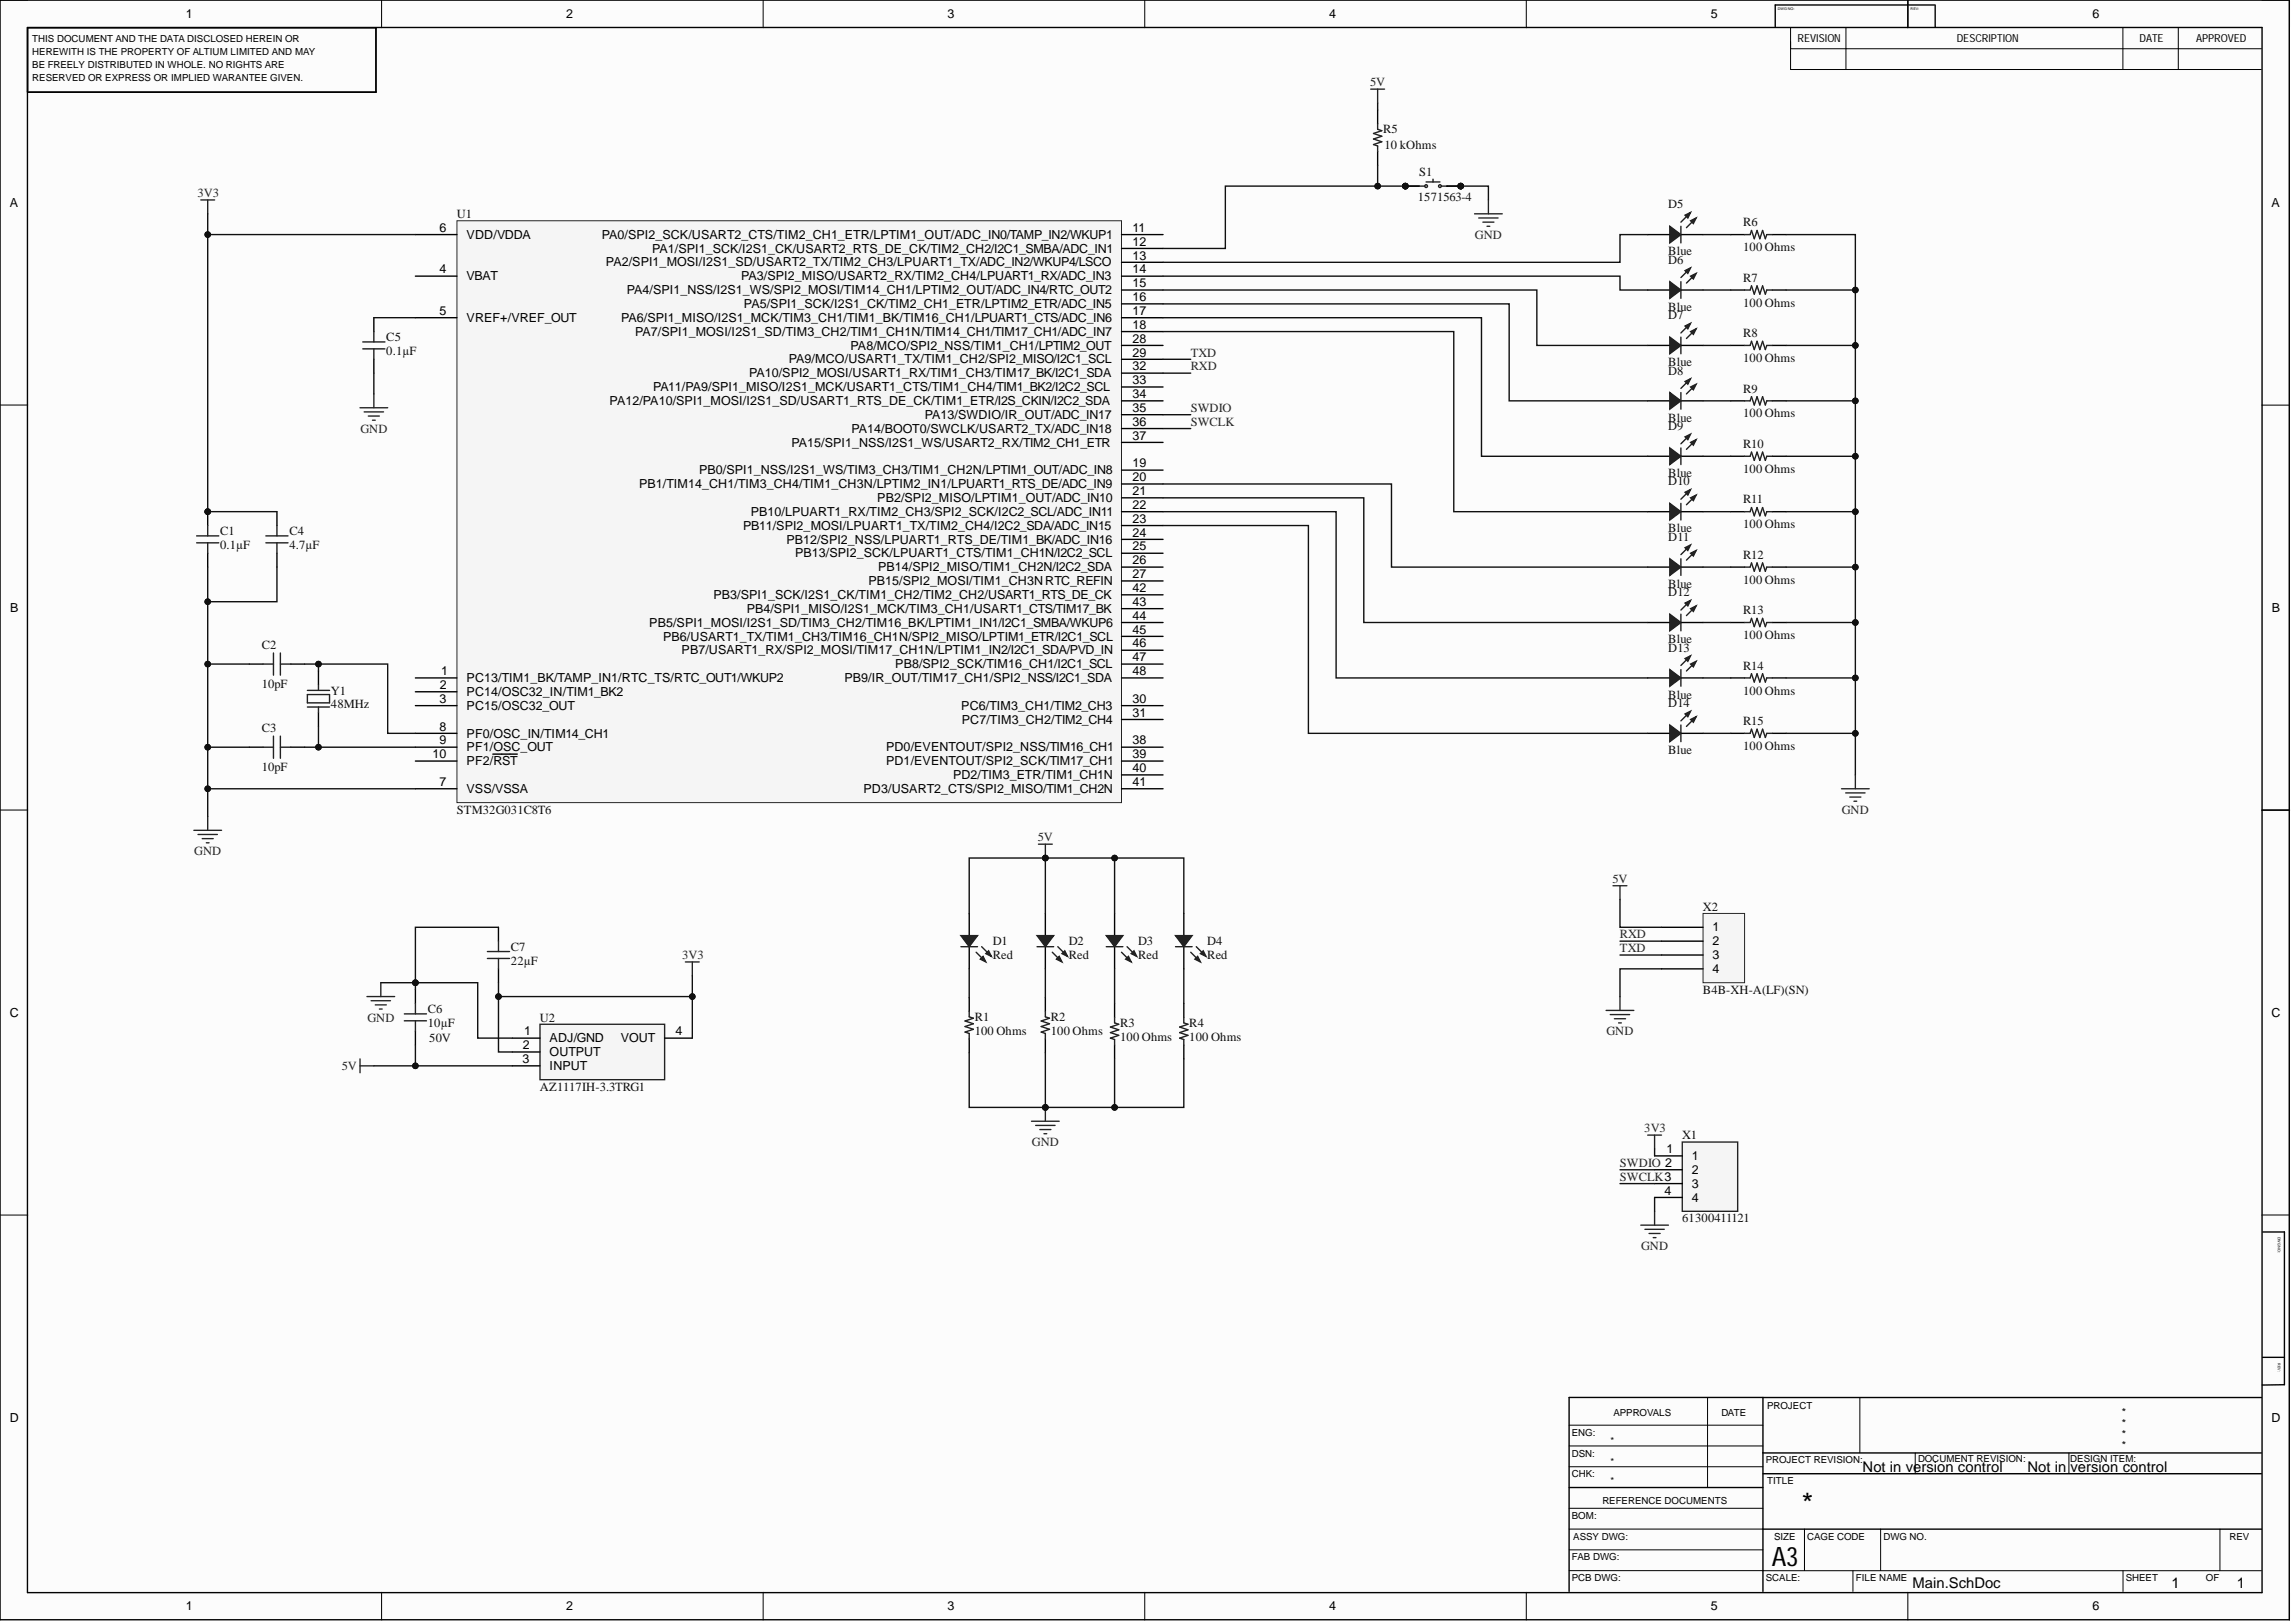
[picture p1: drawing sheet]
<svg xmlns="http://www.w3.org/2000/svg" width="420mm" height="297mm" viewBox="0 0 420 297" stroke-linecap="round" stroke-linejoin="round" font-family="sans-serif">
<defs><g id="words">
<text font-size="5.4" x="329.9" y="277.1">*</text>
<text font-size="4.9" x="324.4" y="286.5">A3</text>
<g font-size="2.7">
<text x="341" y="269.4">Not in version control</text>
<text x="371.2" y="269.4">Not in version control</text>
<text x="350.1" y="290.7">Main.SchDoc</text>
<text x="397.5" y="290.7">1</text>
<text x="409.5" y="290.7">1</text>
</g>
<g font-size="2.3">
<text x="34.1" y="3.3">1</text>
<text x="103.7" y="3.3">2</text>
<text x="173.5" y="3.3">3</text>
<text x="243.3" y="3.3">4</text>
<text x="313.2" y="3.3">5</text>
<text x="383.1" y="3.3">6</text>
<text x="1.8" y="37.9">A</text>
<text x="415.9" y="37.9">A</text>
<text x="80.4" y="42.4">6</text>
<text x="85.4" y="43.7">VDD/VDDA</text>
<text x="110.2" y="43.7">PA0/SPI2_SCK/USART2_CTS/TIM2_CH1_ETR/LPTIM1_OUT/ADC_IN0/TAMP_IN2/WKUP1</text>
<text x="119.4" y="46.2">PA1/SPI1_SCK/I2S1_CK/USART2_RTS_DE_CK/TIM2_CH2/I2C1_SMBA/ADC_IN1</text>
<text x="207.3" y="42.4">11</text>
<text x="207.3" y="45">12</text>
<text x="207.3" y="47.5">13</text>
<text x="80.4" y="50">4</text>
<text x="85.4" y="51.3">VBAT</text>
<text x="110.9" y="48.8">PA2/SPI1_MOSI/I2S1_SD/USART2_TX/TIM2_CH3/LPUART1_TX/ADC_IN2/WKUP4/LSCO</text>
<text x="114.7" y="53.8">PA4/SPI1_NSS/I2S1_WS/SPI2_MOSI/TIM14_CH1/LPTIM2_OUT/ADC_IN4/RTC_OUT2</text>
<text x="135.7" y="51.3">PA3/SPI2_MISO/USART2_RX/TIM2_CH4/LPUART1_RX/ADC_IN3</text>
<text x="207.3" y="50">14</text>
<text x="207.3" y="52.6">15</text>
<text x="80.4" y="57.6">5</text>
<text x="85.4" y="58.9">VREF+/VREF_OUT</text>
<text x="113.7" y="58.9">PA6/SPI1_MISO/I2S1_MCK/TIM3_CH1/TIM1_BK/TIM16_CH1/LPUART1_CTS/ADC_IN6</text>
<text x="136.2" y="56.4">PA5/SPI1_SCK/I2S1_CK/TIM2_CH1_ETR/LPTIM2_ETR/ADC_IN5</text>
<text x="207.3" y="55.1">16</text>
<text x="207.3" y="57.6">17</text>
<text x="116.3" y="61.4">PA7/SPI1_MOSI/I2S1_SD/TIM3_CH2/TIM1_CH1N/TIM14_CH1/TIM17_CH1/ADC_IN7</text>
<text x="155.7" y="64">PA8/MCO/SPI2_NSS/TIM1_CH1/LPTIM2_OUT</text>
<text x="207.3" y="60.2">18</text>
<text x="207.3" y="62.7">28</text>
<text x="207.3" y="65.2">29</text>
<text x="119.6" y="71.6">PA11/PA9/SPI1_MISO/I2S1_MCK/USART1_CTS/TIM1_CH4/TIM1_BK2/I2C2_SCL</text>
<text x="137.1" y="69.1">PA10/SPI2_MOSI/USART1_RX/TIM1_CH3/TIM17_BK/I2C1_SDA</text>
<text x="144.4" y="66.5">PA9/MCO/USART1_TX/TIM1_CH2/SPI2_MISO/I2C1_SCL</text>
<text x="207.3" y="67.8">32</text>
<text x="207.3" y="70.3">33</text>
<text x="111.6" y="74.1">PA12/PA10/SPI1_MOSI/I2S1_SD/USART1_RTS_DE_CK/TIM1_ETR/I2S_CKIN/I2C2_SDA</text>
<text x="169.3" y="76.7">PA13/SWDIO/IR_OUT/ADC_IN17</text>
<text x="207.3" y="72.9">34</text>
<text x="207.3" y="75.4">35</text>
<text x="207.3" y="77.9">36</text>
<text x="144.9" y="81.7">PA15/SPI1_NSS/I2S1_WS/USART2_RX/TIM2_CH1_ETR</text>
<text x="155.9" y="79.2">PA14/BOOT0/SWCLK/USART2_TX/ADC_IN18</text>
<text x="207.3" y="80.5">37</text>
<text x="117" y="89.3">PB1/TIM14_CH1/TIM3_CH4/TIM1_CH3N/LPTIM2_IN1/LPUART1_RTS_DE/ADC_IN9</text>
<text x="128" y="86.8">PB0/SPI1_NSS/I2S1_WS/TIM3_CH3/TIM1_CH2N/LPTIM1_OUT/ADC_IN8</text>
<text x="207.3" y="85.5">19</text>
<text x="207.3" y="88.1">20</text>
<text x="137.5" y="94.4">PB10/LPUART1_RX/TIM2_CH3/SPI2_SCK/I2C2_SCL/ADC_IN11</text>
<text x="160.6" y="91.9">PB2/SPI2_MISO/LPTIM1_OUT/ADC_IN10</text>
<text x="207.3" y="90.6">21</text>
<text x="207.3" y="93.1">22</text>
<text x="207.3" y="95.7">23</text>
<text x="136" y="96.9">PB11/SPI2_MOSI/LPUART1_TX/TIM2_CH4/I2C2_SDA/ADC_IN15</text>
<text x="144" y="99.5">PB12/SPI2_NSS/LPUART1_RTS_DE/TIM1_BK/ADC_IN16</text>
<text x="207.3" y="98.2">24</text>
<text x="207.3" y="100.7">25</text>
<text x="145.6" y="102">PB13/SPI2_SCK/LPUART1_CTS/TIM1_CH1N/I2C2_SCL</text>
<text x="159" y="107.1">PB15/SPI2_MOSI/TIM1_CH3NRTC_REFIN</text>
<text x="160.8" y="104.5">PB14/SPI2_MISO/TIM1_CH2N/I2C2_SDA</text>
<text x="207.3" y="103.3">26</text>
<text x="207.3" y="105.8">27</text>
<text x="1.9" y="112">B</text>
<text x="130.6" y="109.6">PB3/SPI1_SCK/I2S1_CK/TIM1_CH2/TIM2_CH2/USART1_RTS_DE_CK</text>
<text x="136.7" y="112.2">PB4/SPI1_MISO/I2S1_MCK/TIM3_CH1/USART1_CTS/TIM17_BK</text>
<text x="207.3" y="108.4">42</text>
<text x="207.3" y="110.9">43</text>
<text x="207.3" y="113.4">44</text>
<text x="416" y="112">B</text>
<text x="118.9" y="114.7">PB5/SPI1_MOSI/I2S1_SD/TIM3_CH2/TIM16_BK/LPTIM1_IN1/I2C1_SMBA/WKUP6</text>
<text x="121.4" y="117.2">PB6/USART1_TX/TIM1_CH3/TIM16_CH1N/SPI2_MISO/LPTIM1_ETR/I2C1_SCL</text>
<text x="124.8" y="119.8">PB7/USART1_RX/SPI2_MOSI/TIM17_CH1N/LPTIM1_IN2/I2C1_SDA/PVD_IN</text>
<text x="207.3" y="116">45</text>
<text x="207.3" y="118.5">46</text>
<text x="80.8" y="123.6">1</text>
<text x="85.4" y="124.8">PC13/TIM1_BK/TAMP_IN1/RTC_TS/RTC_OUT1/WKUP2</text>
<text x="154.6" y="124.8">PB9/IR_OUT/TIM17_CH1/SPI2_NSS/I2C1_SDA</text>
<text x="163.9" y="122.3">PB8/SPI2_SCK/TIM16_CH1/I2C1_SCL</text>
<text x="207.3" y="121">47</text>
<text x="207.3" y="123.6">48</text>
<text x="80.4" y="128.6">3</text>
<text x="80.5" y="126.1">2</text>
<text x="85.4" y="127.4">PC14/OSC32_IN/TIM1_BK2</text>
<text x="85.4" y="129.9">PC15/OSC32_OUT</text>
<text x="176" y="129.9">PC6/TIM3_CH1/TIM2_CH3</text>
<text x="207.3" y="128.6">30</text>
<text x="207.3" y="131.2">31</text>
<text x="80.4" y="133.7">8</text>
<text x="80.4" y="136.2">9</text>
<text x="85.4" y="135">PF0/OSC_IN/TIM14_CH1</text>
<text x="85.4" y="137.5">PF1/OSC_OUT</text>
<text x="162.2" y="137.5">PD0/EVENTOUT/SPI2_NSS/TIM16_CH1</text>
<text x="176.1" y="132.4">PC7/TIM3_CH2/TIM2_CH4</text>
<text x="207.3" y="136.2">38</text>
<text x="79.2" y="138.8">10</text>
<text x="80.4" y="143.9">7</text>
<text x="85.4" y="140">PF2/RST</text>
<text x="162.2" y="140">PD1/EVENTOUT/SPI2_SCK/TIM17_CH1</text>
<text x="174.5" y="142.6">PD2/TIM3_ETR/TIM1_CH1N</text>
<text x="207.3" y="138.8">39</text>
<text x="207.3" y="141.3">40</text>
<text x="207.3" y="143.9">41</text>
<text x="85.4" y="145.1">VSS/VSSA</text>
<text x="158.1" y="145.1">PD3/USART2_CTS/SPI2_MISO/TIM1_CH2N</text>
<text x="313.6" y="170.5">1</text>
<text x="313.6" y="173">2</text>
<text x="313.6" y="175.5">3</text>
<text x="313.6" y="178.1">4</text>
<text x="1.8" y="186.1">C</text>
<text x="96" y="189.5">1</text>
<text x="100.6" y="190.8">ADJ/GND</text>
<text x="113.6" y="190.8">VOUT</text>
<text x="123.7" y="189.5">4</text>
<text x="415.9" y="186.1">C</text>
<text x="95.6" y="194.6">3</text>
<text x="95.7" y="192">2</text>
<text x="100.6" y="193.3">OUTPUT</text>
<text x="100.6" y="195.8">INPUT</text>
<text x="305.1" y="211">1</text>
<text x="309.7" y="212.3">1</text>
<text x="309.7" y="214.8">2</text>
<text x="304.8" y="218.6">4</text>
<text x="309.7" y="217.4">3</text>
<text x="309.7" y="219.9">4</text>
<text x="1.8" y="260.2">D</text>
<text x="415.9" y="260.2">D</text>
<text x="34.1" y="294.7">1</text>
<text x="103.7" y="294.7">2</text>
<text x="173.5" y="294.7">3</text>
<text x="243.3" y="294.7">4</text>
<text x="313.2" y="294.7">5</text>
<text x="383.1" y="294.7">6</text>
</g>
<g font-size="2.3" fill="#262626">
<text x="250.9" y="15.8">5V</text>
<text x="36.2" y="36.1">3V3</text>
<text x="270" y="43.7">GND</text>
<text x="218" y="65.2">TXD</text>
<text x="218" y="67.8">RXD</text>
<text x="218" y="77.9">SWCLK</text>
<text x="218" y="75.4">SWDIO</text>
<text x="66" y="79.2">GND</text>
<text x="337.2" y="148.9">GND</text>
<text x="190" y="154">5V</text>
<text x="35.6" y="156.5">GND</text>
<text x="295.2" y="161.6">5V</text>
<text x="296.6" y="171.7">RXD</text>
<text x="124.9" y="175.5">3V3</text>
<text x="296.6" y="174.3">TXD</text>
<text x="67.3" y="187">GND</text>
<text x="294.1" y="189.5">GND</text>
<text x="62.6" y="195.8">5V</text>
<text x="188.9" y="209.8">GND</text>
<text x="301" y="207.2">3V3</text>
<text x="296.6" y="213.6">SWDIO 2</text>
<text x="296.6" y="216.1">SWCLK3</text>
<text x="300.5" y="228.8">GND</text>
</g>
<g font-size="2.3" fill="#0e0e0e">
<text x="253.2" y="24.4">R5</text>
<text x="253.5" y="27.2">10 kOhms</text>
<text x="259.8" y="32.3">S1</text>
<text x="83.6" y="39.9">U1</text>
<text x="259.6" y="36.9">1571563-4</text>
<text x="305.4" y="38.1">D5</text>
<text x="319.1" y="41.4">R6</text>
<text x="305.4" y="46.7">Blue</text>
<text x="319.1" y="46">100 Ohms</text>
<text x="305.4" y="48.3">D6</text>
<text x="319.1" y="51.6">R7</text>
<text x="305.4" y="56.9">Blue</text>
<text x="305.4" y="58.4">D7</text>
<text x="319.1" y="56.1">100 Ohms</text>
<text x="70.7" y="65">0.1µF</text>
<text x="70.7" y="62.5">C5</text>
<text x="319.1" y="61.7">R8</text>
<text x="305.4" y="67">Blue</text>
<text x="305.4" y="68.5">D8</text>
<text x="319.1" y="66.3">100 Ohms</text>
<text x="319.1" y="71.8">R9</text>
<text x="305.4" y="77.2">Blue</text>
<text x="319.1" y="76.4">100 Ohms</text>
<text x="305.4" y="78.7">D9</text>
<text x="319.1" y="82">R10</text>
<text x="305.4" y="87.3">Blue</text>
<text x="305.4" y="88.8">D10</text>
<text x="319.1" y="86.5">100 Ohms</text>
<text x="319.1" y="92.1">R11</text>
<text x="40.3" y="100.5">0.1µF</text>
<text x="40.3" y="98">C1</text>
<text x="53" y="100.5">4.7µF</text>
<text x="53" y="98">C4</text>
<text x="305.4" y="97.5">Blue</text>
<text x="305.4" y="99">D11</text>
<text x="319.1" y="96.7">100 Ohms</text>
<text x="305.4" y="107.6">Blue</text>
<text x="319.1" y="106.8">100 Ohms</text>
<text x="319.1" y="102.3">R12</text>
<text x="305.4" y="109.1">D12</text>
<text x="319.1" y="112.4">R13</text>
<text x="47.9" y="118.7">C2</text>
<text x="305.4" y="117.7">Blue</text>
<text x="305.4" y="119.3">D13</text>
<text x="319.1" y="117">100 Ohms</text>
<text x="47.9" y="125.8">10pF</text>
<text x="319.1" y="122.6">R14</text>
<text x="60.6" y="127.1">Y1</text>
<text x="60.6" y="129.7">48MHz</text>
<text x="305.4" y="127.9">Blue</text>
<text x="305.4" y="129.4">D14</text>
<text x="319.1" y="127.1">100 Ohms</text>
<text x="47.9" y="134">C3</text>
<text x="319.1" y="137.3">100 Ohms</text>
<text x="319.1" y="132.7">R15</text>
<text x="47.9" y="141.1">10pF</text>
<text x="305.4" y="138">Blue</text>
<text x="83.6" y="148.9">STM32G031C8T6</text>
<text x="311.8" y="166.7">X2</text>
<text x="181.7" y="173">D1</text>
<text x="195.7" y="173">D2</text>
<text x="208.4" y="173">D3</text>
<text x="221" y="173">D4</text>
<text x="93.5" y="176.6">22µF</text>
<text x="93.5" y="174">C7</text>
<text x="181.7" y="175.5">Red</text>
<text x="195.7" y="175.5">Red</text>
<text x="208.4" y="175.5">Red</text>
<text x="221" y="175.5">Red</text>
<text x="78.3" y="185.4">C6</text>
<text x="311.8" y="181.9">B4B-XH-A(LF)(SN)</text>
<text x="78.3" y="188">10µF</text>
<text x="78.6" y="190.8">50V</text>
<text x="98.9" y="187">U2</text>
<text x="178.4" y="189.4">100 Ohms</text>
<text x="178.4" y="186.9">R1</text>
<text x="192.4" y="189.4">100 Ohms</text>
<text x="192.4" y="186.9">R2</text>
<text x="205.1" y="190.5">100 Ohms</text>
<text x="205.1" y="188">R3</text>
<text x="217.7" y="190.5">100 Ohms</text>
<text x="217.7" y="188">R4</text>
<text x="98.9" y="199.6">AZ1117IH-3.3TRG1</text>
<text x="308" y="208.5">X1</text>
<text x="308" y="223.7">61300411121</text>
</g>
<g font-size="2">
<text x="329.1" y="7.7">REVISION</text>
<text x="358.2" y="7.7">DESCRIPTION</text>
<text x="391.7" y="7.7">DATE</text>
<text x="402.1" y="7.7">APPROVED</text>
<text x="388.5" y="263.1">*</text>
<text x="388.5" y="259.1">*</text>
<text x="388.5" y="261.2">*</text>
<text x="388.5" y="265.1">*</text>
</g>
<g font-size="1.8">
<text x="5.9" y="7.6">THIS DOCUMENT AND THE DATA DISCLOSED HEREIN OR</text>
<text x="5.9" y="10.1">HEREWITH IS THE PROPERTY OF ALTIUM LIMITED AND MAY</text>
<text x="5.9" y="12.5">BE FREELY DISTRIBUTED IN WHOLE. NO RIGHTS ARE</text>
<text x="5.9" y="14.9">RESERVED OR EXPRESS OR IMPLIED WARANTEE GIVEN.</text>
<text x="323.5" y="257.9">PROJECT</text>
<text x="287.8" y="262.8">ENG:</text>
<text x="295.4" y="259.2">APPROVALS</text>
<text x="315.2" y="259.2">DATE</text>
<text x="287.8" y="266.6">DSN:</text>
<text x="294.9" y="264.3">*</text>
<text x="294.9" y="268.1">*</text>
<text x="323.3" y="267.8">PROJECT REVISION:</text>
<text x="351.2" y="267.6">DOCUMENT REVISION:</text>
<text x="379" y="267.6">DESIGN ITEM:</text>
<text x="287.8" y="270.4">CHK:</text>
<text x="293.4" y="275.2">REFERENCE DOCUMENTS</text>
<text x="294.9" y="271.6">*</text>
<text x="323.5" y="271.6">TITLE</text>
<text x="287.8" y="278">BOM:</text>
<text x="288" y="281.8">ASSY DWG:</text>
<text x="324.8" y="281.8">SIZE</text>
<text x="330.9" y="281.8">CAGE CODE</text>
<text x="344.8" y="281.8">DWG NO.</text>
<text x="408.2" y="281.8">REV</text>
<text x="287.8" y="285.6">FAB DWG:</text>
<text x="287.8" y="289.4">PCB DWG:</text>
<text x="323.3" y="289.4">SCALE:</text>
<text x="339.7" y="289.4">FILE NAME</text>
<text x="389.2" y="289.4">SHEET</text>
<text x="403.9" y="289.4">OF</text>
</g>
<g font-size=".7">
<text x="325.5" y="1.8">DWG NO:</text>
<text x="349.8" y="1.8">REV:</text>
<text x="417.1" y="226.3" transform="rotate(90 417.1 226.3)">DWG NO:</text>
<text x="417.1" y="249.5" transform="rotate(90 417.1 249.5)">REV:</text>
</g>
</g></defs>
<g fill="#fcfcfc">
<path d="M0 0h419.2v296.5h-419.2z" fill-rule="evenodd"/>
<path d="M5.1 5.1h409v286.3h-409z" fill-rule="evenodd"/>
</g>
<g fill="none" stroke="#000" stroke-width=".18">
<path d="M0 0h5.1M69.9 0v5.1M139.7 0v5.1M209.6 0v5.1M279.4 0v5.1M327.8 5.1v7.6M327.8 8.9h86.2M327.8 12.7h86.2M338 5.1v7.6M349.3 0v5.1M388.7 5.1v7.6M398.8 5.1v7.6"/>
<path d="M414.1 0h5.1v5.1M0 74.1h5.1M414.1 74.1h5.1M0 148.3h5.1M414.1 148.3h5.1M0 222.4h5.1M414.1 222.4h5.1M312.6 255.8v16.4M340.5 255.8v10.1M287.3 264.6h35.5M287.3 260.8h35.5M287.3 268.4h35.5"/>
<path d="M287.3 279.9h35.5M287.3 276h35.5M330.4 279.9v7.6M344.3 279.9v7.6M350.6 265.9v3.8M378.8 265.9v3.8M406.4 279.9v7.6M69.9 291.4v5.1M139.7 291.4v5.1M209.6 291.4v5.1M279.4 291.4v5.1M287.3 287.5h35.5"/>
<path d="M287.3 283.7h35.5M322.8 287.5h91.2M339.2 287.5v3.8M349.3 291.4v5.1M388.7 287.5v3.8M419.2 291.4v5.1"/>
</g>
<g fill="none" stroke="#000" stroke-width=".25">
<path d="M0 0v296.4h419.1v-296.4h-419.1M5 5h409.1v286.5h-409.1zM5 5.1h63.8v11.8h-63.8M349.3 0v5M354.3 .9h-29.3v4M354.3 1v4M414.1 148.3h5.1M414.2 225.5h4v27.9l-4 .1M322.8 255.8v35.5M414 255.8h-126.7v35.5M414.2 248.4h4M287.3 272.2h35.5"/>
<path d="M322.8 265.9h91.2M322.8 269.7h91.2M322.8 279.9h91.2"/>
</g>
<path d="M83.7 40.4h121.6v106.5h-121.6z" fill-rule="evenodd" fill="#f5f5f5"/>
<path d="M83.7 40.4h121.6v106.5h-121.6z" fill="none" stroke="#262626" stroke-width=".18"/>
<g fill="none" stroke="#000" stroke-width=".25">
<path d="M76 50.5h7.7M76 58.1h7.7M76 42.9h7.7M205.3 50.5h7.6M205.3 58.1h7.6M205.3 42.9h7.6M205.3 45.5h7.6M205.3 48h7.6M205.3 53.1h7.6M205.3 55.6h7.6M205.3 60.7h7.6M205.3 63.2h7.6"/>
<path d="M205.3 65.8h7.6M205.3 68.3h7.6M205.3 70.8h7.6M205.3 73.4h7.6M205.3 75.9h7.6M205.3 78.4h7.6M50.7 93.6v2.6M205.3 86h7.6M205.3 88.6h7.6M205.3 91.1h7.6M205.3 93.6h7.6M205.3 96.2h7.6"/>
<path d="M205.3 98.7h7.6M205.3 81h7.6M50.7 101.2v2.6M205.3 101.3h7.6M205.3 103.8h7.6M205.3 106.3h7.6M205.3 108.9h7.6M205.3 111.4h7.6M205.3 113.9h7.6M205.3 116.5h7.6M205.3 119h7.6M76 124.1h7.7"/>
<path d="M76 126.6h7.7M76 129.1h7.7M76 134.2h7.7M76 136.8h7.7M76 139.3h7.7M90.2 138h4.5M205.3 124.1h7.6M205.3 129.1h7.6M205.3 136.8h7.6M205.3 139.3h7.6M205.3 131.7h7.6M205.3 121.5h7.6"/>
<path d="M76 144.4h7.7M205.3 144.4h7.6M205.3 141.8h7.6"/>
</g>
<path d="M48.7 98.1h4M48.7 99.3h4M50.7 96.2v1.9M50.7 99.3v1.9" fill="none" stroke="#1c1c1c" stroke-width=".25"/>
<path d="M35.5 152h5.1M36.3 152.7h3.5M37 153.5h2M37.8 154.2h.5M38 149.4v2.6" fill="none" stroke="#262626" stroke-width=".25"/>
<circle cx="38" cy="93.6" r=".51" fill="#0e0e0e"/>
<circle cx="38" cy="93.6" r=".51" fill="none" stroke="#0e0e0e" stroke-width=".18"/>
<path d="M38 93.6v2.6M38 101.2v2.6" fill="none" stroke="#000" stroke-width=".25"/>
<circle cx="38" cy="93.6" r=".51" fill="#0e0e0e"/>
<circle cx="38" cy="93.6" r=".51" fill="none" stroke="#0e0e0e" stroke-width=".18"/>
<g fill="none" stroke="#1c1c1c" stroke-width=".25">
<path d="M66.4 62.6h4.1M66.4 63.8h4.1M68.4 60.7v1.9M68.4 63.8v2M36 98.1h4.1M36 99.3h4.1M38 96.2v1.9M38 99.3v1.9M50.1 119.5v4.1M51.3 119.5v4.1M48.2 121.5h1.9M48.2 136.8h1.9"/>
<path d="M50.1 134.7v4.1M51.3 121.5h1.9M51.3 134.7v4.1M51.3 136.8h1.9M56.3 126.4h4M56.3 129.4h4M56.3 127.1h4v1.5h-4zM58.3 125.3v1.1M58.3 129.4v1"/>
</g>
<path d="M68.4 58.1v2.6M68.4 65.8v2.5M45.6 121.5h2.6M45.6 136.8h2.6M53.2 121.5h2.6M53.2 136.8h2.6M58.3 122.8v2.5M58.3 130.4v2.5" fill="none" stroke="#000" stroke-width=".25"/>
<path d="M36.8 36.6h2.5M38 36.6v2.5M65.9 74.6h5.1M66.7 75.4h3.5M67.4 76.1h2.1M68.2 76.9h.5M68.4 72.1v2.5" fill="none" stroke="#262626" stroke-width=".25"/>
<path d="M98.9 187.5h22.8v10.1h-22.8z" fill-rule="evenodd" fill="#f5f5f5"/>
<path d="M190.1 154.5h2.6M191.4 154.5v2.5M69.7 179.9v2.5M125.5 176.1h2.5M126.7 176.1v2.5M65.9 193.8v2.5M65.9 195.1h2.5M67.2 182.4h5.1M67.9 183.2h3.6M68.7 183.9h2M69.5 184.7h.5M98.9 187.5h22.8v10.1h-22.8z" fill="none" stroke="#262626" stroke-width=".25"/>
<path d="M91.3 169.7v2.5M91.3 177.3v2.6M76.1 181.1v2.6M76.1 188.7v2.6M93.8 190h5.1M93.8 192.5h5.1M93.8 195.1h5.1M121.7 190h5" fill="none" stroke="#000" stroke-width=".25"/>
<path d="M89.2 174.2h4.1M89.2 175.4h4.1M91.3 172.2v2M91.3 175.4v1.9M74 186.8h4.1M74 185.6h4.1M76.1 183.7v1.9M76.1 186.8v1.9" fill="none" stroke="#1c1c1c" stroke-width=".25"/>
<circle cx="191.4" cy="157" r=".51" fill="#0e0e0e"/>
<circle cx="191.4" cy="157" r=".51" fill="none" stroke="#0e0e0e" stroke-width=".18"/>
<path d="M188.9 205.2h5M189.6 206h3.6M190.4 206.7h2M191.1 207.5h.5M191.4 202.7v2.5" fill="none" stroke="#262626" stroke-width=".25"/>
<circle cx="191.4" cy="202.7" r=".51" fill="#0e0e0e"/>
<circle cx="191.4" cy="202.7" r=".51" fill="none" stroke="#0e0e0e" stroke-width=".18"/>
<path d="M337.1 144.4h5.1M337.9 145.1h3.6M338.7 145.9h2M339.4 146.6h.5M339.7 141.8v2.6" fill="none" stroke="#262626" stroke-width=".25"/>
<circle cx="257.3" cy="34.1" r=".51" fill="#0e0e0e"/>
<circle cx="257.3" cy="34.1" r=".51" fill="none" stroke="#0e0e0e" stroke-width=".18"/>
<circle cx="257.3" cy="34.1" r=".51" fill="#0e0e0e"/>
<circle cx="257.3" cy="34.1" r=".51" fill="none" stroke="#0e0e0e" stroke-width=".18"/>
<circle cx="267.4" cy="34.1" r=".51" fill="#0e0e0e"/>
<circle cx="267.4" cy="34.1" r=".51" fill="none" stroke="#0e0e0e" stroke-width=".18"/>
<circle cx="267.4" cy="34.1" r=".51" fill="#0e0e0e"/>
<circle cx="267.4" cy="34.1" r=".51" fill="none" stroke="#0e0e0e" stroke-width=".18"/>
<path d="M257.3 34.1h2.5" fill="none" stroke="#000" stroke-width=".25"/>
<circle cx="257.3" cy="34.1" r=".51" fill="#0e0e0e"/>
<circle cx="257.3" cy="34.1" r=".51" fill="none" stroke="#0e0e0e" stroke-width=".18"/>
<path d="M257.3 34.1h2.5" fill="none" stroke="#000" stroke-width=".25"/>
<circle cx="257.3" cy="34.1" r=".51" fill="#0e0e0e"/>
<circle cx="257.3" cy="34.1" r=".51" fill="none" stroke="#0e0e0e" stroke-width=".18"/>
<g fill="none" stroke="#1c1c1c" stroke-width=".25">
<path d="M259.8 34.1h1M261.1 33.3h2.5M262.4 32.8v.5M263.9 34.1h1"/>
<circle cx="261.1" cy="34.1" r=".25"/>
<circle cx="263.6" cy="34.1" r=".25"/>
</g>
<path d="M264.9 34.1h2.5" fill="none" stroke="#000" stroke-width=".25"/>
<circle cx="267.4" cy="34.1" r=".51" fill="#0e0e0e"/>
<circle cx="267.4" cy="34.1" r=".51" fill="none" stroke="#0e0e0e" stroke-width=".18"/>
<path d="M264.9 34.1h2.5" fill="none" stroke="#000" stroke-width=".25"/>
<circle cx="267.4" cy="34.1" r=".51" fill="#0e0e0e"/>
<circle cx="267.4" cy="34.1" r=".51" fill="none" stroke="#0e0e0e" stroke-width=".18"/>
<path d="M252.2 20.1v2.6M252.2 27.7v2.6" fill="none" stroke="#000" stroke-width=".25"/>
<path d="M252.2 22.7v1l.8 .2-1.5 .5 1.5 .5-1.5 .5 1.5 .5-1.5 .6 .7 .2v1" fill="none" stroke="#1c1c1c" stroke-width=".25"/>
<path d="M251 16.3h2.5M252.2 16.3v2.5M270 39.1h5M270.7 39.9h3.6M272.5 36.6v2.5M271.5 40.7h2M272.2 41.4h.6" fill="none" stroke="#262626" stroke-width=".25"/>
<path d="M311.8 167.2h7.6v12.7h-7.6z" fill-rule="evenodd" fill="#f5f5f5"/>
<path d="M311.8 167.2h7.6v12.7h-7.6z" fill="none" stroke="#262626" stroke-width=".18"/>
<path d="M301.7 42.9h4M307.7 42.9h4.1M304.2 169.7h7.6M304.2 172.2h7.6M304.2 174.8h7.6M304.2 177.3h7.6" fill="none" stroke="#000" stroke-width=".25"/>
<g fill="none" stroke="#262626" stroke-width=".25">
<path d="M295.3 162.1h2.6M296.6 162.1v2.5M294 184.9h5.1M294.8 185.7h3.6M295.6 186.4h2M296.3 187.2h.5M296.6 182.4v2.5M301.7 207.7h2.5M302.9 207.7v2.6M300.4 224.2h5.1M301.2 225h3.5M301.9 225.7h2"/>
<path d="M302.7 226.5h.5M302.9 221.7v2.5"/>
</g>
<path d="M307.7 41.4v3.1" fill="none" stroke="#1c1c1c" stroke-width=".25"/>
<path d="M305.7 41.4l2 1.5-2 1.6z" fill="#1c1c1c"/>
<path d="M309 39.4l-1.3 1.3M305.7 41.4l2 1.5-2 1.6z" fill="none" stroke="#1c1c1c" stroke-width=".25"/>
<path d="M308.5 39.4l1-.5-.5 1z" fill="#1c1c1c"/>
<path d="M308.5 39.4l1-.5-.5 1zM310.3 40.1l-1.5 1.6" fill="none" stroke="#1c1c1c" stroke-width=".25"/>
<path d="M309.5 40.4l1-.5-.5 1z" fill="#1c1c1c"/>
<path d="M307.7 51.6v3M309.5 40.4l1-.5-.5 1z" fill="none" stroke="#1c1c1c" stroke-width=".25"/>
<path d="M301.7 53.1h4M307.7 53.1h4.1" fill="none" stroke="#000" stroke-width=".25"/>
<path d="M305.7 51.6l2 1.5-2 1.5z" fill="#1c1c1c"/>
<path d="M305.7 51.6l2 1.5-2 1.5zM309 49.5l-1.3 1.3" fill="none" stroke="#1c1c1c" stroke-width=".25"/>
<path d="M308.5 49.5l1-.5-.5 1z" fill="#1c1c1c"/>
<path d="M308.5 49.5l1-.5-.5 1zM310.3 50.3l-1.5 1.5" fill="none" stroke="#1c1c1c" stroke-width=".25"/>
<path d="M309.5 50.5l1-.5-.5 1.1z" fill="#1c1c1c"/>
<path d="M309.5 50.5l1-.5-.5 1.1zM307.7 61.7v3" fill="none" stroke="#1c1c1c" stroke-width=".25"/>
<path d="M301.7 63.2h4M307.7 63.2h4.1" fill="none" stroke="#000" stroke-width=".25"/>
<path d="M305.7 61.7l2 1.5-2 1.5z" fill="#1c1c1c"/>
<path d="M309 59.7l-1.3 1.2M305.7 61.7l2 1.5-2 1.5z" fill="none" stroke="#1c1c1c" stroke-width=".25"/>
<path d="M308.5 59.7l1-.5-.5 1z" fill="#1c1c1c"/>
<path d="M308.5 59.7l1-.5-.5 1zM310.3 60.4l-1.5 1.6" fill="none" stroke="#1c1c1c" stroke-width=".25"/>
<path d="M309.5 60.7l1-.5-.5 1z" fill="#1c1c1c"/>
<path d="M307.7 71.8v3.1M309.5 60.7l1-.5-.5 1z" fill="none" stroke="#1c1c1c" stroke-width=".25"/>
<path d="M301.7 73.4h4M307.7 73.4h4.1" fill="none" stroke="#000" stroke-width=".25"/>
<path d="M305.7 71.8l2 1.6-2 1.5z" fill="#1c1c1c"/>
<path d="M305.7 71.8l2 1.6-2 1.5zM309 69.8l-1.3 1.3" fill="none" stroke="#1c1c1c" stroke-width=".25"/>
<path d="M308.5 69.8l1-.5-.5 1z" fill="#1c1c1c"/>
<path d="M308.5 69.8l1-.5-.5 1zM310.3 70.6l-1.5 1.5" fill="none" stroke="#1c1c1c" stroke-width=".25"/>
<path d="M309.5 70.8l1-.5-.5 1z" fill="#1c1c1c"/>
<path d="M309.5 70.8l1-.5-.5 1zM307.7 82v3" fill="none" stroke="#1c1c1c" stroke-width=".25"/>
<path d="M301.7 83.5h4M307.7 83.5h4.1" fill="none" stroke="#000" stroke-width=".25"/>
<path d="M305.7 82l2 1.5-2 1.5z" fill="#1c1c1c"/>
<path d="M309 80l-1.3 1.2M305.7 82l2 1.5-2 1.5z" fill="none" stroke="#1c1c1c" stroke-width=".25"/>
<path d="M308.5 80l1-.6-.5 1.1z" fill="#1c1c1c"/>
<path d="M308.5 80l1-.6-.5 1.1zM310.3 80.7l-1.5 1.5" fill="none" stroke="#1c1c1c" stroke-width=".25"/>
<path d="M309.5 81l1-.5-.5 1z" fill="#1c1c1c"/>
<path d="M307.7 92.1v3.1M309.5 81l1-.5-.5 1z" fill="none" stroke="#1c1c1c" stroke-width=".25"/>
<path d="M301.7 93.6h4M307.7 93.6h4.1" fill="none" stroke="#000" stroke-width=".25"/>
<path d="M305.7 92.1l2 1.5-2 1.6z" fill="#1c1c1c"/>
<path d="M305.7 92.1l2 1.5-2 1.6zM309 90.1l-1.3 1.3" fill="none" stroke="#1c1c1c" stroke-width=".25"/>
<path d="M308.5 90.1l1-.5-.5 1z" fill="#1c1c1c"/>
<path d="M308.5 90.1l1-.5-.5 1zM310.3 90.9l-1.5 1.5" fill="none" stroke="#1c1c1c" stroke-width=".25"/>
<path d="M309.5 91.1l1-.5-.5 1z" fill="#1c1c1c"/>
<path d="M309.5 91.1l1-.5-.5 1zM307.7 102.3v3" fill="none" stroke="#1c1c1c" stroke-width=".25"/>
<path d="M301.7 103.8h4M307.7 103.8h4.1" fill="none" stroke="#000" stroke-width=".25"/>
<path d="M305.7 102.3l2 1.5-2 1.5z" fill="#1c1c1c"/>
<path d="M305.7 102.3l2 1.5-2 1.5zM309 100.2l-1.3 1.3" fill="none" stroke="#1c1c1c" stroke-width=".25"/>
<path d="M308.5 100.2l1-.5-.5 1z" fill="#1c1c1c"/>
<path d="M308.5 100.2l1-.5-.5 1zM310.3 101l-1.5 1.5" fill="none" stroke="#1c1c1c" stroke-width=".25"/>
<path d="M309.5 101.3l1-.6-.5 1.1z" fill="#1c1c1c"/>
<path d="M307.7 112.4v3.1M309.5 101.3l1-.6-.5 1.1z" fill="none" stroke="#1c1c1c" stroke-width=".25"/>
<path d="M301.7 113.9h4M307.7 113.9h4.1" fill="none" stroke="#000" stroke-width=".25"/>
<path d="M305.7 112.4l2 1.5-2 1.6z" fill="#1c1c1c"/>
<path d="M305.7 112.4l2 1.5-2 1.6zM309 110.4l-1.3 1.2" fill="none" stroke="#1c1c1c" stroke-width=".25"/>
<path d="M308.5 110.4l1-.5-.5 1z" fill="#1c1c1c"/>
<path d="M308.5 110.4l1-.5-.5 1zM310.3 111.1l-1.5 1.6" fill="none" stroke="#1c1c1c" stroke-width=".25"/>
<path d="M309.5 111.4l1-.5-.5 1z" fill="#1c1c1c"/>
<path d="M309.5 111.4l1-.5-.5 1zM307.7 122.6v3" fill="none" stroke="#1c1c1c" stroke-width=".25"/>
<path d="M301.7 124.1h4M307.7 124.1h4.1" fill="none" stroke="#000" stroke-width=".25"/>
<path d="M305.7 122.6l2 1.5-2 1.5z" fill="#1c1c1c"/>
<path d="M305.7 122.6l2 1.5-2 1.5zM309 120.5l-1.3 1.3" fill="none" stroke="#1c1c1c" stroke-width=".25"/>
<path d="M308.5 120.5l1-.5-.5 1z" fill="#1c1c1c"/>
<path d="M308.5 120.5l1-.5-.5 1zM310.3 121.3l-1.5 1.5" fill="none" stroke="#1c1c1c" stroke-width=".25"/>
<path d="M309.5 121.5l1-.5-.5 1z" fill="#1c1c1c"/>
<path d="M307.7 132.7v3M309.5 121.5l1-.5-.5 1z" fill="none" stroke="#1c1c1c" stroke-width=".25"/>
<path d="M301.7 134.2h4M307.7 134.2h4.1" fill="none" stroke="#000" stroke-width=".25"/>
<path d="M305.7 132.7l2 1.5-2 1.5z" fill="#1c1c1c"/>
<path d="M305.7 132.7l2 1.5-2 1.5zM309 130.7l-1.3 1.2" fill="none" stroke="#1c1c1c" stroke-width=".25"/>
<path d="M308.5 130.7l1-.5-.5 1z" fill="#1c1c1c"/>
<path d="M308.5 130.7l1-.5-.5 1zM310.3 131.4l-1.5 1.5" fill="none" stroke="#1c1c1c" stroke-width=".25"/>
<path d="M309.5 131.7l1-.5-.5 1z" fill="#1c1c1c"/>
<path d="M309.5 131.7l1-.5-.5 1zM175.9 173.3h3.1" fill="none" stroke="#1c1c1c" stroke-width=".25"/>
<path d="M177.4 167.2v4M177.4 173.3v4" fill="none" stroke="#000" stroke-width=".25"/>
<path d="M175.9 171.2h3.1l-1.6 2.1z" fill="#1c1c1c"/>
<path d="M175.9 171.2h3.1l-1.6 2.1zM179.7 173.3l1.3 1.2" fill="none" stroke="#1c1c1c" stroke-width=".25"/>
<path d="M181 174l.5 1-1-.5z" fill="#1c1c1c"/>
<path d="M178.7 174.3l1.5 1.5M181 174l.5 1-1-.5z" fill="none" stroke="#1c1c1c" stroke-width=".25"/>
<path d="M180 175l.5 1.1-1-.6z" fill="#1c1c1c"/>
<path d="M180 175l.5 1.1-1-.6zM189.9 173.3h3" fill="none" stroke="#1c1c1c" stroke-width=".25"/>
<path d="M191.4 167.2v4M191.4 173.3v4" fill="none" stroke="#000" stroke-width=".25"/>
<path d="M189.9 171.2h3l-1.5 2.1z" fill="#1c1c1c"/>
<path d="M189.9 171.2h3l-1.5 2.1zM193.7 173.3l1.2 1.2" fill="none" stroke="#1c1c1c" stroke-width=".25"/>
<path d="M194.9 174l.5 1-1-.5z" fill="#1c1c1c"/>
<path d="M192.7 174.3l1.5 1.5M194.9 174l.5 1-1-.5z" fill="none" stroke="#1c1c1c" stroke-width=".25"/>
<path d="M193.9 175l.5 1.1-1-.6z" fill="#1c1c1c"/>
<path d="M193.9 175l.5 1.1-1-.6zM202.5 173.3h3.1" fill="none" stroke="#1c1c1c" stroke-width=".25"/>
<path d="M204.1 167.2v4M204.1 173.3v4" fill="none" stroke="#000" stroke-width=".25"/>
<path d="M202.5 171.2h3.1l-1.5 2.1z" fill="#1c1c1c"/>
<path d="M202.5 171.2h3.1l-1.5 2.1zM206.3 173.3l1.3 1.2" fill="none" stroke="#1c1c1c" stroke-width=".25"/>
<path d="M207.6 174l.5 1-1-.5z" fill="#1c1c1c"/>
<path d="M205.3 174.3l1.5 1.5M207.6 174l.5 1-1-.5z" fill="none" stroke="#1c1c1c" stroke-width=".25"/>
<path d="M206.6 175l.5 1.1-1-.6z" fill="#1c1c1c"/>
<path d="M206.6 175l.5 1.1-1-.6zM215.2 173.3h3.1" fill="none" stroke="#1c1c1c" stroke-width=".25"/>
<path d="M216.7 167.2v4M216.7 173.3v4" fill="none" stroke="#000" stroke-width=".25"/>
<path d="M215.2 171.2h3.1l-1.6 2.1z" fill="#1c1c1c"/>
<path d="M215.2 171.2h3.1l-1.6 2.1zM219 173.3l1.3 1.2" fill="none" stroke="#1c1c1c" stroke-width=".25"/>
<path d="M220.3 174l.5 1-1-.5z" fill="#1c1c1c"/>
<path d="M218 174.3l1.5 1.5M220.3 174l.5 1-1-.5z" fill="none" stroke="#1c1c1c" stroke-width=".25"/>
<path d="M219.3 175l.5 1.1-1-.6z" fill="#1c1c1c"/>
<g fill="none" stroke="#1c1c1c" stroke-width=".25">
<path d="M319.4 42.9h1l.3-.7 .5 1.5 .5-1.5 .5 1.5 .5-1.5 .5 1.5 .3-.8h1M319.4 53.1h1l.3-.8 .5 1.5 .5-1.5 .5 1.5 .5-1.5 .5 1.5 .3-.7h1M319.4 63.2h1l.3-.7 .5 1.5 .5-1.5 .5 1.5 .5-1.5 .5 1.5 .3-.8h1M319.4 73.4h1l.3-.8 .5 1.5 .5-1.5 .5 1.5 .5-1.5 .5 1.5 .3-.7h1M319.4 83.5h1l.3-.8 .5 1.6 .5-1.6 .5 1.6 .5-1.6 .5 1.6 .3-.8h1M319.4 93.6h1l.3-.7 .5 1.5 .5-1.5 .5 1.5 .5-1.5 .5 1.5 .3-.8h1M319.4 103.8h1l.3-.8 .5 1.5 .5-1.5 .5 1.5 .5-1.5 .5 1.5 .3-.7h1M319.4 113.9h1l.3-.7 .5 1.5 .5-1.5 .5 1.5 .5-1.5 .5 1.5 .3-.8h1M319.4 124.1h1l.3-.8 .5 1.5 .5-1.5 .5 1.5 .5-1.5 .5 1.5 .3-.7h1M319.4 134.2h1l.3-.7 .5 1.5 .5-1.5 .5 1.5 .5-1.5 .5 1.5 .3-.8h1M219.3 175l.5 1.1-1-.6zM177.4 185.1v1l.8 .3-1.5 .5 1.5 .5-1.5 .5 1.5 .5-1.5 .5 .7 .2v1.1"/>
<path d="M191.4 185.1v1l.7 .3-1.5 .5 1.5 .5-1.5 .5 1.5 .5-1.5 .5 .8 .2v1.1M204.1 186.2v1l.7 .3-1.5 .5 1.5 .5-1.5 .5 1.5 .5-1.5 .5 .8 .3v1M216.7 186.2v1l.8 .3-1.5 .5 1.5 .5-1.5 .5 1.5 .5-1.5 .5 .7 .3v1"/>
</g>
<g fill="none" stroke="#000" stroke-width=".25">
<path d="M316.9 42.9h2.5M316.9 53.1h2.5M324.5 42.9h2.5M324.5 53.1h2.5M316.9 63.2h2.5M316.9 73.4h2.5M324.5 63.2h2.5M324.5 73.4h2.5M316.9 83.5h2.5M316.9 93.6h2.5M324.5 83.5h2.5M324.5 93.6h2.5"/>
<path d="M316.9 103.8h2.5M316.9 113.9h2.5M324.5 103.8h2.5M324.5 113.9h2.5M316.9 124.1h2.5M316.9 134.2h2.5M324.5 124.1h2.5M324.5 134.2h2.5M177.4 182.5v2.6M177.4 190.2v2.5M191.4 182.5v2.6M191.4 190.2v2.5"/>
<path d="M204.1 183.7v2.5M204.1 191.3v2.5M216.7 183.7v2.5M216.7 191.3v2.5"/>
</g>
<path d="M308 209h10.1v12.7h-10.1z" fill-rule="evenodd" fill="#f5f5f5"/>
<path d="M308 209h10.1v12.7h-10.1z" fill="none" stroke="#262626" stroke-width=".25"/>
<path d="M302.9 211.5h5.1M302.9 214.1h5.1M302.9 216.6h5.1M302.9 219.2h5.1" fill="none" stroke="#000" stroke-width=".25"/>
<path d="M76 42.9h-38v50.7h12.7" fill="none" stroke="#0e0e0e" stroke-width=".25"/>
<circle cx="38" cy="93.6" r=".51" fill="#0e0e0e"/>
<circle cx="38" cy="93.6" r=".51" fill="none" stroke="#0e0e0e" stroke-width=".18"/>
<circle cx="38" cy="42.9" r=".51" fill="#0e0e0e"/>
<circle cx="38" cy="42.9" r=".51" fill="none" stroke="#0e0e0e" stroke-width=".18"/>
<path d="M38 103.8v6.3h12.7v-6.3" fill="none" stroke="#0e0e0e" stroke-width=".25"/>
<circle cx="38" cy="110.1" r=".51" fill="#0e0e0e"/>
<circle cx="38" cy="110.1" r=".51" fill="none" stroke="#0e0e0e" stroke-width=".18"/>
<path d="M38 110.1v34.3h38" fill="none" stroke="#0e0e0e" stroke-width=".25"/>
<circle cx="38" cy="144.4" r=".51" fill="#0e0e0e"/>
<circle cx="38" cy="144.4" r=".51" fill="none" stroke="#0e0e0e" stroke-width=".18"/>
<circle cx="38" cy="136.8" r=".51" fill="#0e0e0e"/>
<circle cx="38" cy="136.8" r=".51" fill="none" stroke="#0e0e0e" stroke-width=".18"/>
<circle cx="38" cy="121.5" r=".51" fill="#0e0e0e"/>
<circle cx="38" cy="121.5" r=".51" fill="none" stroke="#0e0e0e" stroke-width=".18"/>
<circle cx="38" cy="110.1" r=".51" fill="#0e0e0e"/>
<circle cx="38" cy="110.1" r=".51" fill="none" stroke="#0e0e0e" stroke-width=".18"/>
<path d="M38 144.4v5" fill="none" stroke="#0e0e0e" stroke-width=".25"/>
<circle cx="38" cy="144.4" r=".51" fill="#0e0e0e"/>
<circle cx="38" cy="144.4" r=".51" fill="none" stroke="#0e0e0e" stroke-width=".18"/>
<path d="M38 39.1v3.8M68.4 58.1h7.6M68.4 68.3v3.8" fill="none" stroke="#0e0e0e" stroke-width=".25"/>
<circle cx="38" cy="42.9" r=".51" fill="#0e0e0e"/>
<circle cx="38" cy="42.9" r=".51" fill="none" stroke="#0e0e0e" stroke-width=".18"/>
<path d="M38 121.5h7.6" fill="none" stroke="#0e0e0e" stroke-width=".25"/>
<circle cx="38" cy="121.5" r=".51" fill="#0e0e0e"/>
<circle cx="38" cy="121.5" r=".51" fill="none" stroke="#0e0e0e" stroke-width=".18"/>
<path d="M38 136.8h7.6" fill="none" stroke="#0e0e0e" stroke-width=".25"/>
<circle cx="38" cy="136.8" r=".51" fill="#0e0e0e"/>
<circle cx="38" cy="136.8" r=".51" fill="none" stroke="#0e0e0e" stroke-width=".18"/>
<path d="M55.8 121.5h15.2v12.7h5" fill="none" stroke="#0e0e0e" stroke-width=".25"/>
<circle cx="58.3" cy="121.5" r=".51" fill="#0e0e0e"/>
<circle cx="58.3" cy="121.5" r=".51" fill="none" stroke="#0e0e0e" stroke-width=".18"/>
<path d="M58.3 121.5v1.3" fill="none" stroke="#0e0e0e" stroke-width=".25"/>
<circle cx="58.3" cy="121.5" r=".51" fill="#0e0e0e"/>
<circle cx="58.3" cy="121.5" r=".51" fill="none" stroke="#0e0e0e" stroke-width=".18"/>
<path d="M58.3 132.9v3.9h-2.5" fill="none" stroke="#0e0e0e" stroke-width=".25"/>
<circle cx="58.3" cy="136.8" r=".51" fill="#0e0e0e"/>
<circle cx="58.3" cy="136.8" r=".51" fill="none" stroke="#0e0e0e" stroke-width=".18"/>
<path d="M58.3 136.8h17.7" fill="none" stroke="#0e0e0e" stroke-width=".25"/>
<circle cx="58.3" cy="136.8" r=".51" fill="#0e0e0e"/>
<circle cx="58.3" cy="136.8" r=".51" fill="none" stroke="#0e0e0e" stroke-width=".18"/>
<path d="M212.9 78.4h5.1M212.9 75.9h5.1M212.9 68.3h5.1M212.9 65.8h5.1M76.1 191.3v3.8h17.7" fill="none" stroke="#0e0e0e" stroke-width=".25"/>
<circle cx="76.1" cy="195.1" r=".51" fill="#0e0e0e"/>
<circle cx="76.1" cy="195.1" r=".51" fill="none" stroke="#0e0e0e" stroke-width=".18"/>
<path d="M76.1 181.1v-1.2h11.4v10.1h6.3" fill="none" stroke="#0e0e0e" stroke-width=".25"/>
<circle cx="76.1" cy="179.9" r=".51" fill="#0e0e0e"/>
<circle cx="76.1" cy="179.9" r=".51" fill="none" stroke="#0e0e0e" stroke-width=".18"/>
<path d="M69.7 179.9h6.4" fill="none" stroke="#0e0e0e" stroke-width=".25"/>
<circle cx="76.1" cy="179.9" r=".51" fill="#0e0e0e"/>
<circle cx="76.1" cy="179.9" r=".51" fill="none" stroke="#0e0e0e" stroke-width=".18"/>
<path d="M91.3 179.9v12.6h2.5" fill="none" stroke="#0e0e0e" stroke-width=".25"/>
<circle cx="91.3" cy="182.4" r=".51" fill="#0e0e0e"/>
<circle cx="91.3" cy="182.4" r=".51" fill="none" stroke="#0e0e0e" stroke-width=".18"/>
<path d="M91.3 182.4h35.4v7.6" fill="none" stroke="#0e0e0e" stroke-width=".25"/>
<circle cx="126.7" cy="182.4" r=".51" fill="#0e0e0e"/>
<circle cx="126.7" cy="182.4" r=".51" fill="none" stroke="#0e0e0e" stroke-width=".18"/>
<circle cx="91.3" cy="182.4" r=".51" fill="#0e0e0e"/>
<circle cx="91.3" cy="182.4" r=".51" fill="none" stroke="#0e0e0e" stroke-width=".18"/>
<path d="M91.3 169.7h-15.2v10.2" fill="none" stroke="#0e0e0e" stroke-width=".25"/>
<circle cx="76.1" cy="179.9" r=".51" fill="#0e0e0e"/>
<circle cx="76.1" cy="179.9" r=".51" fill="none" stroke="#0e0e0e" stroke-width=".18"/>
<path d="M68.4 195.1h7.7" fill="none" stroke="#0e0e0e" stroke-width=".25"/>
<circle cx="76.1" cy="195.1" r=".51" fill="#0e0e0e"/>
<circle cx="76.1" cy="195.1" r=".51" fill="none" stroke="#0e0e0e" stroke-width=".18"/>
<path d="M126.7 178.6v3.8" fill="none" stroke="#0e0e0e" stroke-width=".25"/>
<circle cx="126.7" cy="182.4" r=".51" fill="#0e0e0e"/>
<circle cx="126.7" cy="182.4" r=".51" fill="none" stroke="#0e0e0e" stroke-width=".18"/>
<path d="M204.1 157v10.2" fill="none" stroke="#0e0e0e" stroke-width=".25"/>
<circle cx="204.1" cy="157" r=".51" fill="#0e0e0e"/>
<circle cx="204.1" cy="157" r=".51" fill="none" stroke="#0e0e0e" stroke-width=".18"/>
<path d="M191.4 157v10.2" fill="none" stroke="#0e0e0e" stroke-width=".25"/>
<circle cx="191.4" cy="157" r=".51" fill="#0e0e0e"/>
<circle cx="191.4" cy="157" r=".51" fill="none" stroke="#0e0e0e" stroke-width=".18"/>
<path d="M177.4 177.3v5.2M204.1 193.8v8.9" fill="none" stroke="#0e0e0e" stroke-width=".25"/>
<circle cx="204.1" cy="202.7" r=".51" fill="#0e0e0e"/>
<circle cx="204.1" cy="202.7" r=".51" fill="none" stroke="#0e0e0e" stroke-width=".18"/>
<path d="M327 134.2h12.7M191.4 177.3v5.2" fill="none" stroke="#0e0e0e" stroke-width=".25"/>
<circle cx="339.7" cy="134.2" r=".51" fill="#0e0e0e"/>
<circle cx="339.7" cy="134.2" r=".51" fill="none" stroke="#0e0e0e" stroke-width=".18"/>
<path d="M327 124.1h12.7" fill="none" stroke="#0e0e0e" stroke-width=".25"/>
<circle cx="339.7" cy="124.1" r=".51" fill="#0e0e0e"/>
<circle cx="339.7" cy="124.1" r=".51" fill="none" stroke="#0e0e0e" stroke-width=".18"/>
<path d="M327 103.8h12.7" fill="none" stroke="#0e0e0e" stroke-width=".25"/>
<circle cx="339.7" cy="103.8" r=".51" fill="#0e0e0e"/>
<circle cx="339.7" cy="103.8" r=".51" fill="none" stroke="#0e0e0e" stroke-width=".18"/>
<path d="M327 93.6h12.7" fill="none" stroke="#0e0e0e" stroke-width=".25"/>
<circle cx="339.7" cy="93.6" r=".51" fill="#0e0e0e"/>
<circle cx="339.7" cy="93.6" r=".51" fill="none" stroke="#0e0e0e" stroke-width=".18"/>
<path d="M327 83.5h12.7" fill="none" stroke="#0e0e0e" stroke-width=".25"/>
<circle cx="339.7" cy="83.5" r=".51" fill="#0e0e0e"/>
<circle cx="339.7" cy="83.5" r=".51" fill="none" stroke="#0e0e0e" stroke-width=".18"/>
<path d="M327 73.4h12.7" fill="none" stroke="#0e0e0e" stroke-width=".25"/>
<circle cx="339.7" cy="73.4" r=".51" fill="#0e0e0e"/>
<circle cx="339.7" cy="73.4" r=".51" fill="none" stroke="#0e0e0e" stroke-width=".18"/>
<path d="M327 63.2h12.7" fill="none" stroke="#0e0e0e" stroke-width=".25"/>
<circle cx="339.7" cy="63.2" r=".51" fill="#0e0e0e"/>
<circle cx="339.7" cy="63.2" r=".51" fill="none" stroke="#0e0e0e" stroke-width=".18"/>
<path d="M327 53.1h12.7" fill="none" stroke="#0e0e0e" stroke-width=".25"/>
<circle cx="339.7" cy="53.1" r=".51" fill="#0e0e0e"/>
<circle cx="339.7" cy="53.1" r=".51" fill="none" stroke="#0e0e0e" stroke-width=".18"/>
<path d="M267.4 34.1h5.1v2.5M311.8 42.9h5.1M311.8 53.1h5.1M311.8 63.2h5.1M311.8 73.4h5.1M311.8 83.5h5.1M311.8 93.6h5.1M311.8 103.8h5.1M311.8 113.9h5.1M311.8 124.1h5.1M311.8 134.2h5.1" fill="none" stroke="#0e0e0e" stroke-width=".25"/>
<circle cx="267.4" cy="34.1" r=".51" fill="#0e0e0e"/>
<circle cx="267.4" cy="34.1" r=".51" fill="none" stroke="#0e0e0e" stroke-width=".18"/>
<path d="M252.2 30.3v3.8h5.1" fill="none" stroke="#0e0e0e" stroke-width=".25"/>
<circle cx="257.3" cy="34.1" r=".51" fill="#0e0e0e"/>
<circle cx="257.3" cy="34.1" r=".51" fill="none" stroke="#0e0e0e" stroke-width=".18"/>
<circle cx="252.2" cy="34.1" r=".51" fill="#0e0e0e"/>
<circle cx="252.2" cy="34.1" r=".51" fill="none" stroke="#0e0e0e" stroke-width=".18"/>
<path d="M252.2 18.8v1.3M252.2 34.1h-27.9v11.4h-11.4M212.9 50.5h83.7v2.6h5.1M212.9 53.1h68.5v10.1h20.3M212.9 55.6h63.4v17.8h25.4M212.9 58.1h58.3v25.4h30.5M301.7 42.9h-5.1v5.1h-83.7M212.9 60.7h53.3v32.9h35.5M212.9 88.6h41.9v15.2h46.9M212.9 91.1h36.8v22.8h52M212.9 93.6h31.7v30.5h57.1M212.9 96.2h26.6v38h62.2" fill="none" stroke="#0e0e0e" stroke-width=".25"/>
<circle cx="252.2" cy="34.1" r=".51" fill="#0e0e0e"/>
<circle cx="252.2" cy="34.1" r=".51" fill="none" stroke="#0e0e0e" stroke-width=".18"/>
<path d="M177.4 167.2v-10.2h39.3v10.2M296.6 164.6v5.1h7.6M296.6 172.2h7.6M296.6 174.8h7.6M304.2 177.3h-7.6v5.1" fill="none" stroke="#0e0e0e" stroke-width=".25"/>
<circle cx="191.4" cy="157" r=".51" fill="#0e0e0e"/>
<circle cx="191.4" cy="157" r=".51" fill="none" stroke="#0e0e0e" stroke-width=".18"/>
<circle cx="204.1" cy="157" r=".51" fill="#0e0e0e"/>
<circle cx="204.1" cy="157" r=".51" fill="none" stroke="#0e0e0e" stroke-width=".18"/>
<path d="M204.1 177.3v6.4M216.7 177.3v6.4M177.4 192.7v10h39.3v-8.9" fill="none" stroke="#0e0e0e" stroke-width=".25"/>
<circle cx="191.4" cy="202.7" r=".51" fill="#0e0e0e"/>
<circle cx="191.4" cy="202.7" r=".51" fill="none" stroke="#0e0e0e" stroke-width=".18"/>
<circle cx="204.1" cy="202.7" r=".51" fill="#0e0e0e"/>
<circle cx="204.1" cy="202.7" r=".51" fill="none" stroke="#0e0e0e" stroke-width=".18"/>
<path d="M191.4 192.7v10" fill="none" stroke="#0e0e0e" stroke-width=".25"/>
<circle cx="191.4" cy="202.7" r=".51" fill="#0e0e0e"/>
<circle cx="191.4" cy="202.7" r=".51" fill="none" stroke="#0e0e0e" stroke-width=".18"/>
<path d="M327 42.9h12.7v98.9" fill="none" stroke="#0e0e0e" stroke-width=".25"/>
<circle cx="339.7" cy="53.1" r=".51" fill="#0e0e0e"/>
<circle cx="339.7" cy="53.1" r=".51" fill="none" stroke="#0e0e0e" stroke-width=".18"/>
<circle cx="339.7" cy="63.2" r=".51" fill="#0e0e0e"/>
<circle cx="339.7" cy="63.2" r=".51" fill="none" stroke="#0e0e0e" stroke-width=".18"/>
<circle cx="339.7" cy="73.4" r=".51" fill="#0e0e0e"/>
<circle cx="339.7" cy="73.4" r=".51" fill="none" stroke="#0e0e0e" stroke-width=".18"/>
<circle cx="339.7" cy="83.5" r=".51" fill="#0e0e0e"/>
<circle cx="339.7" cy="83.5" r=".51" fill="none" stroke="#0e0e0e" stroke-width=".18"/>
<circle cx="339.7" cy="93.6" r=".51" fill="#0e0e0e"/>
<circle cx="339.7" cy="93.6" r=".51" fill="none" stroke="#0e0e0e" stroke-width=".18"/>
<circle cx="339.7" cy="103.8" r=".51" fill="#0e0e0e"/>
<circle cx="339.7" cy="103.8" r=".51" fill="none" stroke="#0e0e0e" stroke-width=".18"/>
<circle cx="339.7" cy="113.9" r=".51" fill="#0e0e0e"/>
<circle cx="339.7" cy="113.9" r=".51" fill="none" stroke="#0e0e0e" stroke-width=".18"/>
<circle cx="339.7" cy="124.1" r=".51" fill="#0e0e0e"/>
<circle cx="339.7" cy="124.1" r=".51" fill="none" stroke="#0e0e0e" stroke-width=".18"/>
<circle cx="339.7" cy="134.2" r=".51" fill="#0e0e0e"/>
<circle cx="339.7" cy="134.2" r=".51" fill="none" stroke="#0e0e0e" stroke-width=".18"/>
<path d="M327 113.9h12.7" fill="none" stroke="#0e0e0e" stroke-width=".25"/>
<circle cx="339.7" cy="113.9" r=".51" fill="#0e0e0e"/>
<circle cx="339.7" cy="113.9" r=".51" fill="none" stroke="#0e0e0e" stroke-width=".18"/>
<path d="M296.6 214.1h6.3M296.6 216.6h6.3M302.9 210.3v1.2M302.9 219.2v2.5" fill="none" stroke="#0e0e0e" stroke-width=".25"/>
<use href="#words"/>
</svg>
